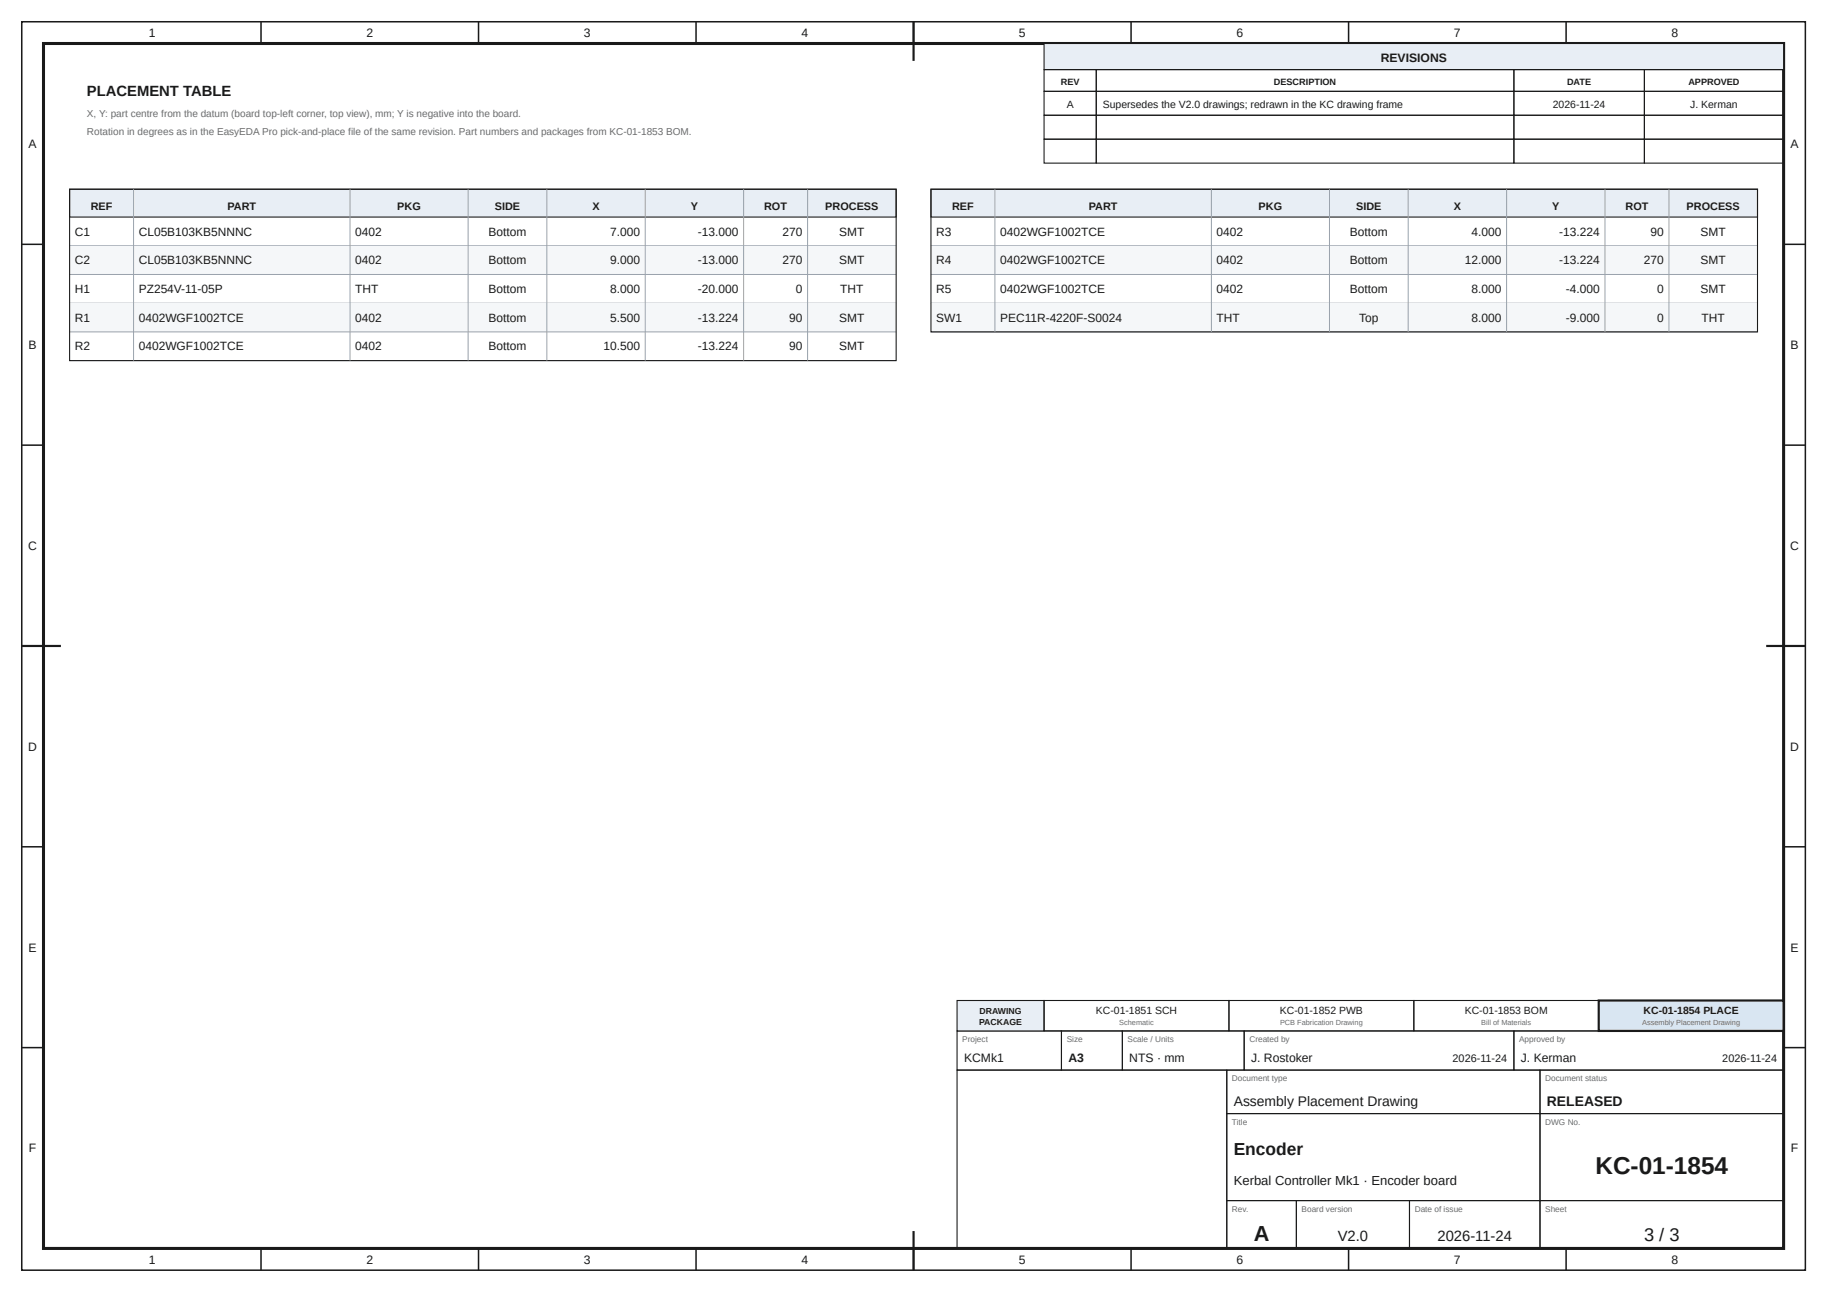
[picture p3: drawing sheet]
<svg xmlns="http://www.w3.org/2000/svg" width="420mm" height="297mm" viewBox="0 0 420 297" stroke-linecap="round" stroke-linejoin="round" font-family="sans-serif">
<defs><g id="words">
<text font-size="5.6" fill="#1a1a1a" x="366.7" y="270">KC-01-1854</text>
<text font-size="5" fill="#1a1a1a" x="288.2" y="285.2">A</text>
<text font-size="4.2" fill="#1a1a1a" x="377.9" y="285.2">3 / 3</text>
<text font-size="4" fill="#1a1a1a" x="283.6" y="265.5">Encoder</text>
<g font-size="3.4" fill="#1a1a1a">
<text x="20" y="22">PLACEMENT TABLE</text>
<text x="307.5" y="285.2">V2.0</text>
<text x="330.4" y="285.2">2026-11-24</text>
</g>
<g font-size="3.2" fill="#1a1a1a">
<text x="283.6" y="254.2">Assembly Placement Drawing</text>
<text x="355.6" y="254.2">RELEASED</text>
</g>
<text font-size="3" fill="#1a1a1a" x="283.6" y="272.5">Kerbal Controller Mk1 · Encoder board</text>
<g font-size="2.8" fill="#1a1a1a">
<text x="34.2" y="8.6">1</text>
<text x="84.2" y="8.6">2</text>
<text x="134.2" y="8.6">3</text>
<text x="184.2" y="8.6">4</text>
<text x="234.2" y="8.6">5</text>
<text x="284.2" y="8.6">6</text>
<text x="334.2" y="8.6">7</text>
<text x="384.2" y="8.6">8</text>
<text x="317.4" y="14.3">REVISIONS</text>
<text x="6.6" y="34.1">A</text>
<text x="411.6" y="34.1">A</text>
<text x="6.6" y="80.2">B</text>
<text x="411.6" y="80.2">B</text>
<text x="6.5" y="126.4">C</text>
<text x="411.5" y="126.4">C</text>
<text x="6.5" y="172.6">D</text>
<text x="411.5" y="172.6">D</text>
<text x="6.6" y="218.7">E</text>
<text x="411.6" y="218.7">E</text>
<text x="221.6" y="244.2">KCMk1</text>
<text x="245.6" y="244.2">A3</text>
<text x="259.6" y="244.2">NTS · mm</text>
<text x="287.6" y="244.2">J. Rostoker</text>
<text x="349.6" y="244.2">J. Kerman</text>
<text x="6.6" y="264.9">F</text>
<text x="411.6" y="264.9">F</text>
<text x="34.2" y="290.6">1</text>
<text x="84.2" y="290.6">2</text>
<text x="134.2" y="290.6">3</text>
<text x="184.2" y="290.6">4</text>
<text x="234.2" y="290.6">5</text>
<text x="284.2" y="290.6">6</text>
<text x="334.2" y="290.6">7</text>
<text x="384.2" y="290.6">8</text>
</g>
<g font-size="2.7" fill="#1a1a1a">
<text x="17.2" y="54.2">C1</text>
<text x="31.9" y="54.2">CL05B103KB5NNNC</text>
<text x="81.7" y="54.2">0402</text>
<text x="112.3" y="54.2">Bottom</text>
<text x="140.2" y="54.2">7.000</text>
<text x="160.4" y="54.2">-13.000</text>
<text x="179.9" y="54.2">270</text>
<text x="192.9" y="54.2">SMT</text>
<text x="215.2" y="54.2">R3</text>
<text x="229.9" y="54.2">0402WGF1002TCE</text>
<text x="279.7" y="54.2">0402</text>
<text x="310.3" y="54.2">Bottom</text>
<text x="338.2" y="54.2">4.000</text>
<text x="358.4" y="54.2">-13.224</text>
<text x="379.4" y="54.2">90</text>
<text x="390.9" y="54.2">SMT</text>
<text x="17.2" y="60.8">C2</text>
<text x="31.9" y="60.8">CL05B103KB5NNNC</text>
<text x="81.7" y="60.8">0402</text>
<text x="112.3" y="60.8">Bottom</text>
<text x="140.2" y="60.8">9.000</text>
<text x="160.4" y="60.8">-13.000</text>
<text x="179.9" y="60.8">270</text>
<text x="192.9" y="60.8">SMT</text>
<text x="215.2" y="60.8">R4</text>
<text x="229.9" y="60.8">0402WGF1002TCE</text>
<text x="279.7" y="60.8">0402</text>
<text x="310.3" y="60.8">Bottom</text>
<text x="336.7" y="60.8">12.000</text>
<text x="358.4" y="60.8">-13.224</text>
<text x="377.9" y="60.8">270</text>
<text x="390.9" y="60.8">SMT</text>
<text x="17.2" y="67.4">H1</text>
<text x="31.9" y="67.4">PZ254V-11-05P</text>
<text x="81.7" y="67.4">THT</text>
<text x="112.3" y="67.4">Bottom</text>
<text x="140.2" y="67.4">8.000</text>
<text x="160.4" y="67.4">-20.000</text>
<text x="182.9" y="67.4">0</text>
<text x="193.1" y="67.4">THT</text>
<text x="215.2" y="67.4">R5</text>
<text x="229.9" y="67.4">0402WGF1002TCE</text>
<text x="279.7" y="67.4">0402</text>
<text x="310.3" y="67.4">Bottom</text>
<text x="338.2" y="67.4">8.000</text>
<text x="359.9" y="67.4">-4.000</text>
<text x="380.9" y="67.4">0</text>
<text x="390.9" y="67.4">SMT</text>
<text x="17.2" y="74">R1</text>
<text x="31.9" y="74">0402WGF1002TCE</text>
<text x="81.7" y="74">0402</text>
<text x="112.3" y="74">Bottom</text>
<text x="140.2" y="74">5.500</text>
<text x="160.4" y="74">-13.224</text>
<text x="181.4" y="74">90</text>
<text x="192.9" y="74">SMT</text>
<text x="215.2" y="74">SW1</text>
<text x="229.9" y="74">PEC11R-4220F-S0024</text>
<text x="279.7" y="74">THT</text>
<text x="312.4" y="74">Top</text>
<text x="338.2" y="74">8.000</text>
<text x="359.9" y="74">-9.000</text>
<text x="380.9" y="74">0</text>
<text x="391.1" y="74">THT</text>
<text x="17.2" y="80.6">R2</text>
<text x="31.9" y="80.6">0402WGF1002TCE</text>
<text x="81.7" y="80.6">0402</text>
<text x="112.3" y="80.6">Bottom</text>
<text x="138.7" y="80.6">10.500</text>
<text x="160.4" y="80.6">-13.224</text>
<text x="181.4" y="80.6">90</text>
<text x="192.9" y="80.6">SMT</text>
</g>
<g font-size="2.5" fill="#1a1a1a">
<text x="20.9" y="48.3">REF</text>
<text x="52.3" y="48.3">PART</text>
<text x="91.3" y="48.3">PKG</text>
<text x="113.7" y="48.3">SIDE</text>
<text x="136.2" y="48.3">X</text>
<text x="158.8" y="48.3">Y</text>
<text x="175.7" y="48.3">ROT</text>
<text x="189.7" y="48.3">PROCESS</text>
<text x="218.9" y="48.3">REF</text>
<text x="250.3" y="48.3">PART</text>
<text x="289.3" y="48.3">PKG</text>
<text x="311.7" y="48.3">SIDE</text>
<text x="334.2" y="48.3">X</text>
<text x="356.8" y="48.3">Y</text>
<text x="373.7" y="48.3">ROT</text>
<text x="387.7" y="48.3">PROCESS</text>
<text x="333.9" y="244.2">2026-11-24</text>
<text x="395.9" y="244.2">2026-11-24</text>
</g>
<g font-size="2.4" fill="#1a1a1a">
<text x="245.2" y="24.9">A</text>
<text x="253.5" y="24.9">Supersedes the V2.0 drawings; redrawn in the KC drawing frame</text>
<text x="357" y="24.9">2026-11-24</text>
<text x="388.5" y="24.9">J. Kerman</text>
<text x="251.9" y="233">KC-01-1851 SCH</text>
<text x="294.2" y="233">KC-01-1852 PWB</text>
<text x="336.7" y="233">KC-01-1853 BOM</text>
<text x="377.8" y="233">KC-01-1854 PLACE</text>
</g>
<g font-size="2.3" fill="#6b6b6b">
<text x="20" y="27">X, Y: part centre from the datum (board top-left corner, top view), mm; Y is negative into the board.</text>
<text x="20" y="31">Rotation in degrees as in the EasyEDA Pro pick-and-place file of the same revision. Part numbers and packages from KC-01-1853 BOM.</text>
</g>
<g font-size="2.1" fill="#1a1a1a">
<text x="243.8" y="19.6">REV</text>
<text x="292.8" y="19.6">DESCRIPTION</text>
<text x="360.2" y="19.6">DATE</text>
<text x="388.1" y="19.6">APPROVED</text>
</g>
<g font-size="2" fill="#1a1a1a">
<text x="225.2" y="233">DRAWING</text>
<text x="225.1" y="235.6">PACKAGE</text>
</g>
<g font-size="1.9" fill="#6b6b6b">
<text x="221.2" y="239.6">Project</text>
<text x="245.2" y="239.6">Size</text>
<text x="259.2" y="239.6">Scale / Units</text>
<text x="287.2" y="239.6">Created by</text>
<text x="349.2" y="239.6">Approved by</text>
<text x="283.2" y="248.6">Document type</text>
<text x="355.2" y="248.6">Document status</text>
<text x="283.2" y="258.6">Title</text>
<text x="355.2" y="258.6">DWG No.</text>
<text x="283.2" y="278.6">Rev.</text>
<text x="299.2" y="278.6">Board version</text>
<text x="325.2" y="278.6">Date of issue</text>
<text x="355.2" y="278.6">Sheet</text>
</g>
<g font-size="1.7" fill="#6b6b6b">
<text x="257.3" y="235.7">Schematic</text>
<text x="294.2" y="235.7">PCB Fabrication Drawing</text>
<text x="340.5" y="235.7">Bill of Materials</text>
<text x="377.5" y="235.7">Assembly Placement Drawing</text>
</g>
</g></defs>
<g fill="none" stroke="#1a1a1a" stroke-width=".35">
<path d="M5 5h410v287h-410zM60 5v5M110 5v5M160 5v5M210 5v5M260 5v5M310 5v5M360 5v5M5 56.2h5M410 56.2h5M5 102.3h5M410 102.3h5"/>
<path d="M5 148.5h5M410 148.5h5M5 194.7h5M410 194.7h5M5 240.8h5M410 240.8h5M60 287v5M110 287v5M160 287v5M210 287v5M260 287v5M310 287v5"/>
<path d="M360 287v5"/>
</g>
<path d="M10 10h400v277h-400z" fill="none" stroke="#1a1a1a" stroke-width=".7" stroke-linecap="butt"/>
<path d="M210 5v9M5 148.5h9M406 148.5h9M210 283v9" fill="none" stroke="#1a1a1a" stroke-width=".5"/>
<path d="M240 10h170v6h-170z" fill="#e8eef5"/>
<g fill="none" stroke="#1a1a1a" stroke-width=".25">
<path d="M240 10h170v6h-170zM240 16h12v5h-12zM252 16h96v5h-96zM348 16h30v5h-30zM378 16h32v5h-32zM240 21h12v5.5h-12zM240 26.5h12v5.5h-12zM240 32h12v5.5h-12zM252 21h96v5.5h-96zM252 26.5h96v5.5h-96zM252 32h96v5.5h-96zM348 21h30v5.5h-30z"/>
<path d="M348 26.5h30v5.5h-30zM348 32h30v5.5h-30zM378 21h32v5.5h-32zM378 26.5h32v5.5h-32zM378 32h32v5.5h-32zM220 237h24v9h-24zM244 237h14v9h-14zM258 237h28v9h-28zM286 237h62v9h-62zM348 237h62v9h-62zM220 246h62v41h-62zM282 246h72v10h-72z"/>
<path d="M282 256h72v20h-72zM354 246h56v10h-56zM354 256h56v20h-56zM282 276h16v11h-16zM298 276h26v11h-26zM324 276h30v11h-30zM354 276h56v11h-56z"/>
</g>
<path d="M220 230h20v7h-20z" fill="#e8eef5"/>
<path d="M220 230h20v7h-20zM240 230h42.5v7h-42.5zM282.5 230h42.5v7h-42.5zM325 230h42.5v7h-42.5z" fill="none" stroke="#1a1a1a" stroke-width=".25"/>
<path d="M367.5 230h42.5v7h-42.5z" fill="#d9e6f2"/>
<path d="M367.5 230h42.5v7h-42.5z" fill="none" stroke="#1a1a1a" stroke-width=".5"/>
<path d="M16 43.5h190v6.4h-190z" fill="#e8eef5"/>
<path d="M16 43.5h190v6.4h-190z" fill="none" stroke="#1a1a1a" stroke-width=".25"/>
<path d="M16 56.5h190" fill="none" stroke="#9aa3ad" stroke-width=".23"/>
<path d="M16 56.5h190v6.6h-190z" fill="#f5f7f9"/>
<path d="M16 63.1h190M16 69.7h190" fill="none" stroke="#9aa3ad" stroke-width=".23"/>
<path d="M16 69.7h190v6.6h-190z" fill="#f5f7f9"/>
<path d="M30.7 43.5v39.4M80.5 43.5v39.4M107.6 43.5v39.4M125.7 43.5v39.4M148.3 43.5v39.4M170.9 43.5v39.4M185.6 43.5v39.4M16 76.3h190M16 82.9h190" fill="none" stroke="#9aa3ad" stroke-width=".23"/>
<path d="M16 43.5h190v39.4h-190z" fill="none" stroke="#1a1a1a" stroke-width=".25"/>
<path d="M214 43.5h190v6.4h-190z" fill="#e8eef5"/>
<path d="M214 43.5h190v6.4h-190z" fill="none" stroke="#1a1a1a" stroke-width=".25"/>
<path d="M214 56.5h190" fill="none" stroke="#9aa3ad" stroke-width=".23"/>
<path d="M214 56.5h190v6.6h-190z" fill="#f5f7f9"/>
<path d="M214 63.1h190M214 69.7h190" fill="none" stroke="#9aa3ad" stroke-width=".23"/>
<path d="M214 69.7h190v6.6h-190z" fill="#f5f7f9"/>
<path d="M228.7 43.5v32.8M278.5 43.5v32.8M305.6 43.5v32.8M323.7 43.5v32.8M346.3 43.5v32.8M368.9 43.5v32.8M383.6 43.5v32.8M214 76.3h190" fill="none" stroke="#9aa3ad" stroke-width=".23"/>
<path d="M214 43.5h190v32.8h-190z" fill="none" stroke="#1a1a1a" stroke-width=".25"/>
<use href="#words"/>
</svg>
